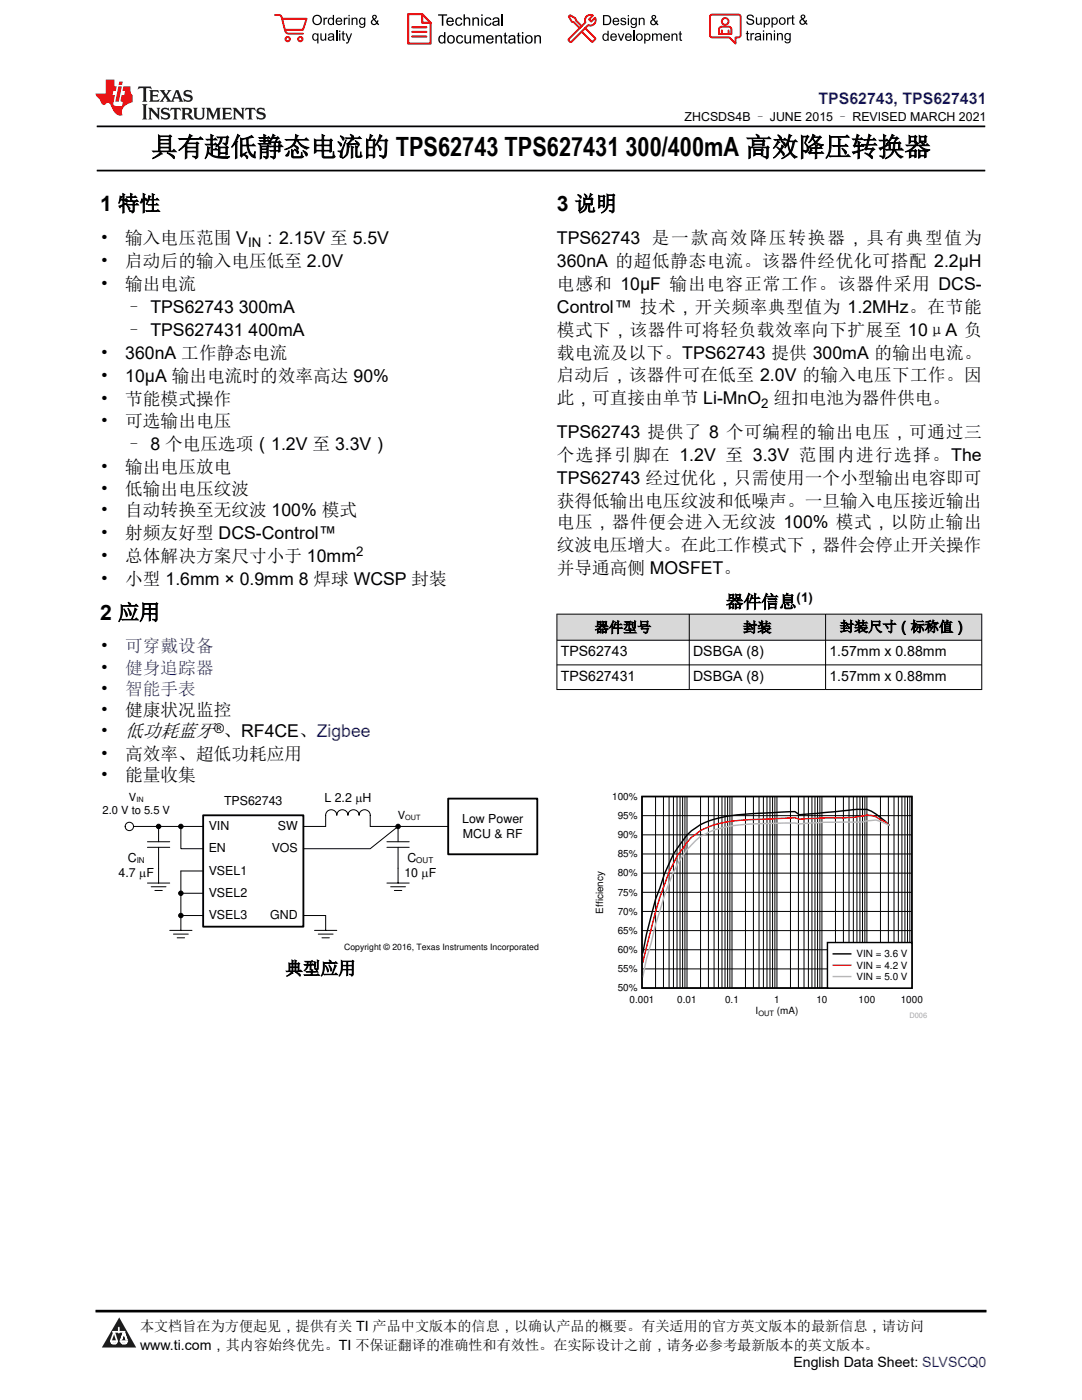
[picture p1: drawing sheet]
<svg xmlns="http://www.w3.org/2000/svg" width="216mm" height="279mm" viewBox="0 0 216 279" stroke-linecap="round" stroke-linejoin="round" font-family="sans-serif">
<defs><g id="words">
<text font-size="5.3" x="30.2" y="31.2">具有超低静态电流的 TPS62743 TPS627431 300/400mA 高效降压转换器</text>
<g font-size="4.2">
<text x="20" y="42.1">1 特性</text>
<text x="111.1" y="42.1">3 说明</text>
<text x="20" y="123.7">2 应用</text>
</g>
<text font-size="3.7" x="25" y="147.1">低功耗蓝牙 、RF4CE、Zigbee</text>
<g font-size="3.5">
<text x="20" y="48.6">•</text>
<text x="20" y="53.2">•</text>
<text x="25" y="48.6">输入电压范围 V</text>
<text x="25" y="53.2">启动后的输入电压低至 2.0V</text>
<text x="52.1" y="48.6">：2.15V 至 5.5V</text>
<text x="111.1" y="48.6">TPS62743 是一款高效降压转换器，具有典型值为</text>
<text x="111.1" y="53.2">360nA 的超低静态电流。该器件经优化可搭配 2.2µH</text>
<text x="20" y="57.8">•</text>
<text x="25" y="57.8">输出电流</text>
<text x="111.1" y="57.8">电感和 10µF 输出电容正常工作。该器件采用 DCS-</text>
<text x="25" y="62.5">– TPS62743 300mA</text>
<text x="111.1" y="62.4">Control™ 技术，开关频率典型值为 1.2MHz。在节能</text>
<text x="20" y="71.7">•</text>
<text x="25" y="67.1">– TPS627431 400mA</text>
<text x="25" y="71.7">360nA 工作静态电流</text>
<text x="111.1" y="67">模式下，该器件可将轻负载效率向下扩展至 10μA 负</text>
<text x="111.1" y="71.5">载电流及以下。TPS62743 提供 300mA 的输出电流。</text>
<text x="20" y="76.3">•</text>
<text x="25" y="76.3">10µA 输出电流时的效率高达 90%</text>
<text x="111.1" y="76.1">启动后，该器件可在低至 2.0V 的输入电压下工作。因</text>
<text x="20" y="80.9">•</text>
<text x="25" y="80.9">节能模式操作</text>
<text x="111.1" y="80.7">此，可直接由单节 Li-MnO 纽扣电池为器件供电。</text>
<text x="20" y="85.1">•</text>
<text x="25" y="85.1">可选输出电压</text>
<text x="25" y="89.9">– 8 个电压选项（1.2V 至 3.3V）</text>
<text x="111.1" y="87.4">TPS62743 提供了 8 个可编程的输出电压，可通过三</text>
<text x="20" y="94.5">•</text>
<text x="25" y="94.5">输出电压放电</text>
<text x="111.1" y="92">个选择引脚在 1.2V 至 3.3V 范围内进行选择。The</text>
<text x="20" y="98.7">•</text>
<text x="25" y="98.7">低输出电压纹波</text>
<text x="111.1" y="96.6">TPS62743 经过优化，只需使用一个小型输出电容即可</text>
<text x="111.1" y="101.2">获得低输出电压纹波和低噪声。一旦输入电压接近输出</text>
<text x="20" y="102.9">•</text>
<text x="20" y="107.5">•</text>
<text x="25" y="102.9">自动转换至无纹波 100% 模式</text>
<text x="25" y="107.5">射频友好型 DCS-Control™</text>
<text x="111.1" y="105.4">电压，器件便会进入无纹波 100% 模式，以防止输出</text>
<text x="20" y="112.1">•</text>
<text x="25" y="112.1">总体解决方案尺寸小于 10mm</text>
<text x="111.1" y="110">纹波电压增大。在此工作模式下，器件会停止开关操作</text>
<text x="20" y="116.7">•</text>
<text x="25" y="116.7">小型 1.6mm × 0.9mm 8 焊球 WCSP 封装</text>
<text x="111.1" y="114.6">并导通高侧 MOSFET。</text>
<text x="144.8" y="121.3">器件信息</text>
<text x="20" y="130.2">•</text>
<text x="20" y="134.4">•</text>
<text x="20" y="138.7">•</text>
<text x="20" y="142.9">•</text>
<text x="25" y="142.9">健康状况监控</text>
<text x="20" y="147.1">•</text>
<text x="20" y="151.7">•</text>
<text x="20" y="155.9">•</text>
<text x="25" y="151.7">高效率、超低功耗应用</text>
<text x="25" y="155.9">能量收集</text>
<text x="56.9" y="194.5">典型应用</text>
</g>
<g font-size="3.5" fill="#00f">
<text x="25" y="130.2">可穿戴设备</text>
<text x="25" y="134.4">健身追踪器</text>
<text x="25" y="138.7">智能手表</text>
</g>
<text font-size="3.2" fill="#00f" x="163.3" y="20.8">TPS62743, TPS627431</text>
<g font-size="2.8">
<text x="111.9" y="131">TPS62743</text>
<text x="118.7" y="126.2">器件型号</text>
<text x="138.3" y="131">DSBGA (8)</text>
<text x="148.3" y="126.2">封装</text>
<text x="165.5" y="131">1.57mm x 0.88mm</text>
<text x="167.6" y="126">封装尺寸（标称值）</text>
<text x="111.9" y="135.9">TPS627431</text>
<text x="138.3" y="135.9">DSBGA (8)</text>
<text x="165.5" y="135.9">1.57mm x 0.88mm</text>
<text x="27.9" y="265.7">本文档旨在为方便起见，提供有关 TI 产品中文版本的信息，以确认产品的概要。有关适用的官方英文版本的最新信息，请访问</text>
<text x="27.9" y="269.4">www.ti.com，其内容始终优先。TI 不保证翻译的准确性和有效性。在实际设计之前，请务必参考最新版本的英文版本。</text>
<text x="158.3" y="272.8">English Data Sheet: SLVSCQ0</text>
</g>
<g font-size="2.6">
<text x="49.5" y="49.3">IN</text>
<text x="151.9" y="81.4">2</text>
<text x="71.1" y="110.9">2</text>
<text x="159" y="120.1">(1)</text>
<text x="42.6" y="146.3">®</text>
</g>
<g font-size="2.5">
<text x="136.6" y="24.2">ZHCSDS4B – JUNE 2015 – REVISED MARCH 2021</text>
<text x="44.7" y="160.7">TPS62743</text>
<text x="64.7" y="160.1">L 2.2 PH</text>
<text x="41.6" y="165.7">VIN</text>
<text x="55.4" y="165.7">SW</text>
<text x="92.2" y="164.2">Low Power</text>
<text x="92.4" y="167.2">MCU &amp; RF</text>
<text x="25.5" y="172">C</text>
<text x="41.6" y="170.1">EN</text>
<text x="54.2" y="170.1">VOS</text>
<text x="81.3" y="172">C</text>
<text x="23.7" y="174.9">4.7 PF</text>
<text x="41.6" y="174.6">VSEL1</text>
<text x="41.6" y="179">VSEL2</text>
<text x="80.7" y="174.9">10 PF</text>
<text x="41.6" y="183.5">VSEL3</text>
<text x="53.9" y="183.5">GND</text>
</g>
<g font-size="2.2">
<text x="25.7" y="159.8">V</text>
<text x="20.5" y="162.5">2.0 V to 5.5 V</text>
<text x="79.4" y="163.4">V</text>
</g>
<g font-size="2">
<text x="122.2" y="159.6">100%</text>
<text x="123.3" y="167.3">90%</text>
<text x="123.3" y="163.4">95%</text>
<text x="123.3" y="171.1">85%</text>
<text x="123.3" y="178.7">75%</text>
<text x="123.3" y="174.9">80%</text>
<text x="120.4" y="182.3" transform="rotate(-90 120.4 182.3)">Efficiency</text>
<text x="123.3" y="182.6">70%</text>
<text x="123.3" y="190.2">60%</text>
<text x="123.3" y="186.4">65%</text>
<text x="170.9" y="191.1">VIN = 3.6 V</text>
<text x="123.3" y="194">55%</text>
<text x="123.3" y="197.8">50%</text>
<text x="170.9" y="193.3">VIN = 4.2 V</text>
<text x="170.9" y="195.6">VIN = 5.0 V</text>
<text x="125.6" y="200.1">0.001</text>
<text x="135.2" y="200.1">0.01</text>
<text x="144.7" y="200.1">0.1</text>
<text x="150.8" y="202.4">I</text>
<text x="154.5" y="200.1">1</text>
<text x="155" y="202.4">(mA)</text>
<text x="162.9" y="200.1">10</text>
<text x="171.3" y="200.1">100</text>
<text x="179.7" y="200.1">1000</text>
</g>
<text font-size="1.7" x="68.7" y="189.5">Copyright © 2016, Texas Instruments Incorporated</text>
<g font-size="1.6">
<text x="27.3" y="172.3">IN</text>
<text x="83.1" y="172.3">OUT</text>
</g>
<text font-size="1.5" x="151.3" y="202.7">OUT</text>
<text font-size="1.5" fill="#a8a8a8" x="181.5" y="203.2">D006</text>
<g font-size="1.4">
<text x="27.2" y="160.1">IN</text>
<text x="80.9" y="163.7">OUT</text>
</g>
</g></defs>
<path d="M19.3 25.2h177.3M19.3 34h177.3" fill="none" stroke="#000" stroke-width=".35"/>
<g fill="#d8d8d8">
<path d="M111.1 122.6h84.8v5.2h-84.8z" fill-rule="evenodd"/>
<path d="M111.2 122.6h26.3v5.1h-26.3z" fill-rule="evenodd"/>
<path d="M137.6 122.6h27.1v5.1h-27.1z" fill-rule="evenodd"/>
<path d="M164.8 122.6h31v5.1h-31z" fill-rule="evenodd"/>
</g>
<g fill="none" stroke="#000" stroke-width=".2">
<path d="M111.1 122.6h84.9M111.1 127.8h84.9M111.1 132.7h84.9M111.1 137.6h84.9M111.1 122.5v15.2M137.5 122.5v15.2M164.7 122.5v15.2M195.9 122.5v15.2M29.4 169.1h4.5M29.4 168h4.5M29.4 176.2h4.5M30.2 177h2.9"/>
<path d="M30.9 177.7h1.5M31.6 169.1v7.1M36.1 164.9v4.5h4.4M36.1 173.8h4.4M36.1 178.3h4.4M40.5 164.9h-8.9v3.1M60.5 164.9h4.5v-2.2a1.11 1.11 0 0 1 1.1-1.1 1.11 1.11 0 0 1 1.1 1.1 1.11 1.11 0 0 1 1.1-1.1 1.11 1.11 0 0 1 1.1 1.1 1.11 1.11 0 0 1 1.1-1.1 1.11 1.11 0 0 1 1.2 1.1 1.11 1.11 0 0 1 1.1-1.1 1.11 1.11 0 0 1 1.1 1.1v2.2h15.5M77.2 169.1h4.5M77.2 168h4.5M77.2 176.2h4.5M77.9 177h3M78.7 177.7h1.5"/>
<path d="M79.4 168v-3.1l-5.5 4.5h-13.4M79.4 169.1v7.1M60.5 182.7h4.5v3M62.8 185.7h4.4M63.5 186.4h3M64.2 187.2h1.5"/>
<circle cx="31.6" cy="164.9" r=".44"/>
<circle cx="36.1" cy="164.9" r=".44"/>
<circle cx="36.1" cy="178.3" r=".44"/>
<circle cx="79.4" cy="164.9" r=".44"/>
</g>
<path d="M40.5 162.7h20v22.2h-20z" fill="none" stroke="#000" stroke-width=".37"/>
<g fill="#000">
<circle cx="31.6" cy="164.9" r=".44"/>
<circle cx="36.1" cy="164.9" r=".44"/>
<circle cx="36.1" cy="178.3" r=".44"/>
<circle cx="79.4" cy="164.9" r=".44"/>
</g>
<circle cx="25.8" cy="164.9" r=".83" fill="#fff"/>
<g fill="none" stroke="#000" stroke-width=".2">
<path d="M26.6 164.9h5M36.1 173.8v11.9M33.9 185.7h4.4M34.6 186.4h3M35.3 187.2h1.5M36.1 182.7h4.4"/>
<circle cx="25.8" cy="164.9" r=".83"/>
<circle cx="36.1" cy="182.7" r=".44"/>
</g>
<path d="M89.4 159.4h17.8v11.1h-17.8z" fill="none" stroke="#000" stroke-width=".37"/>
<circle cx="36.1" cy="182.7" r=".44" fill="#000"/>
<path d="M118.9 158.2h66.1v45.1h-66.1z" fill-rule="evenodd" fill="#fff"/>
<path d="M128.1 159h53.9v38.2h-53.9zM177.5 164.7l-.9-.9a12.1 12.1 0 0 0-3.6-2.3l-2.7 .1-10.8 1-.9-.6a118.4 118.4 0 0 0-14.3 1.1 12 12 0 0 0-9 6 31.7 31.7 0 0 0-3.6 8.1l-.9 2.3-1.8 7-.8 3.8" fill="none" stroke="#000" stroke-width=".29"/>
<g fill="none" stroke="#000" stroke-width=".2">
<path d="M130.8 159v38.2M132.4 159v38.2M133.5 159v38.2M134.4 159v38.2M135.1 159v38.2M135.7 159v38.2M136.2 159v38.2M136.7 159v38.2M137.1 159v38.2M139.8 159v38.2M141.4 159v38.2M142.5 159v38.2"/>
<path d="M143.4 159v38.2M144.1 159v38.2M144.7 159v38.2M145.2 159v38.2M145.6 159v38.2M146.1 159v38.2M148.7 159v38.2M150.3 159v38.2M151.5 159v38.2M152.3 159v38.2M153 159v38.2M153.6 159v38.2"/>
<path d="M154.2 159v38.2M154.6 159v38.2M155 159v38.2M157.7 159v38.2M159.3 159v38.2M160.4 159v38.2M161.3 159v38.2M162 159v38.2M162.6 159v38.2M163.1 159v38.2M163.6 159v38.2M164 159v38.2"/>
<path d="M166.7 159v38.2M168.3 159v38.2M169.4 159v38.2M170.3 159v38.2M171 159v38.2M171.6 159v38.2M172.1 159v38.2M172.6 159v38.2M173 159v38.2M175.7 159v38.2M177.3 159v38.2M178.4 159v38.2"/>
<path d="M179.3 159v38.2M180 159v38.2M180.6 159v38.2M181.1 159v38.2M181.5 159v38.2M128.1 178.1h53.9M128.1 174.3h53.9M128.1 170.4h53.9M128.1 166.6h53.9M128.1 162.8h53.9M128.1 193.4h53.9M128.1 189.5h53.9"/>
<path d="M128.1 185.7h53.9M128.1 181.9h53.9"/>
</g>
<path d="M177.5 164.7l-.9-.7-.9-.4a3.7 3.7 0 0 0-3.6-.7 42.7 42.7 0 0 1-8.1 .3l-4.5 .3-.9-.3-7.2 .3a27.6 27.6 0 0 0-10.7 1.8 11.1 11.1 0 0 0-4.5 4.2l-.9 1a37.9 37.9 0 0 0-3.6 8.6l-.9 2.9-2.6 10.2" fill="none" stroke="#f00" stroke-width=".29"/>
<path d="M177.5 164.7l-2.7-1a53.7 53.7 0 0 1-9.9 .4h-.9a41.2 41.2 0 0 1-7.2 .2l-5.4 .1a28.9 28.9 0 0 0-9.8 1.6 11.8 11.8 0 0 0-5.4 4.8 34.1 34.1 0 0 0-4.5 11l-.9 2.7-1.8 6.9-.8 3.7" fill="none" stroke="#b8b8b8" stroke-width=".29"/>
<path d="M165.1 188.1h16.9v9.1h-16.9z" fill-rule="evenodd" fill="#fff"/>
<path d="M165.1 188.1h16.9v9.1h-16.9zM166.3 190.4h3.5" fill="none" stroke="#000" stroke-width=".29"/>
<path d="M166.3 192.6h3.5" fill="none" stroke="#f00" stroke-width=".29"/>
<path d="M166.3 194.9h3.5" fill="none" stroke="#b8b8b8" stroke-width=".29"/>
<path d="M0 0h215.9v23.8h-215.9z" fill-rule="evenodd" fill="#fff"/>
<path d="M27.7 17.3l-.2 .6 .5-.3h.6v.1v2.2l-.2 .4h1l-.2-.4v-2.2v-.1h.5l.5 .3-.1-.6zM29.8 18l.2 .4v1.5l-.2 .4h1.9l.1-.6a1.08 1.08 0 0 1-1.3 .2v-.7h.6l.4 .2v-.6l-.4 .2h-.6v-.6l.2-.1a1 1 0 0 1 1 .2l-.1-.5zM31.8 18l1 1.1-1 1.2h.9l-.2-.2 .4-.7 .5 .7-.2 .2h1.6l-.2-.2 .1-.4h1l.1 .4-.1 .2h.9l-.2-.3-.8-2h-.5l-1 2.2-.8-1.1 .9-1.1h-.8l.2 .2-.5 .6-.3-.6 .1-.2zM35.2 18.4l.4 1h-.8zM36.8 18.1a.65 .65 0 0 0-.2 .7 .65 .65 0 0 0 .6 .5l.7 .1 .1 .3a.79 .79 0 0 1-.7 .4 .79 .79 0 0 1-.7-.5l.1 .7 .2-.1a.93 .93 0 0 0 1.1 .1 .93 .93 0 0 0 .4-1 1.46 1.46 0 0 0-1.2-.6l-.1-.3a1.09 1.09 0 0 1 1.2 .2l-.2-.6-.1 .1-.6-.2zM28.4 20.8l.2 .4v2.3l-.2 .3h1l-.2-.3v-2.3l.2-.4zM29.6 21.5l.2 .4v1.6l-.2 .3h.8l-.3-.3v-1.4l1.7 1.8v-2l.2-.4h-.8l.2 .2 .1 1.1-1.2-1.3zM32.3 21.7a.65 .65 0 0 0-.2 .7 .65 .65 0 0 0 .7 .4l.6 .2 .1 .2a.79 .79 0 0 1-.7 .4 .79 .79 0 0 1-.7-.5l.1 .7 .2-.1a.93 .93 0 0 0 1.1 .1 .93 .93 0 0 0 .4-.9 1.46 1.46 0 0 0-1.2-.6l-.1-.4a1.09 1.09 0 0 1 1.2 .2l-.2-.6-.1 .1-.6-.1zM34.1 21.5l-.1 .7a.63 .63 0 0 1 .7-.4l.1 1.7-.3 .3h1l-.2-.3v-1.7a.66 .66 0 0 1 .8 .4l-.1-.7zM36.2 21.5l.2 .4v1.6l-.2 .3h.9l-.2-.2v-.7h.5l.1 .2a.79 .79 0 0 0 1.2 .6l-1-.9a.61 .61 0 0 0 .6-.6 .61 .61 0 0 0-.5-.6zM36.9 21.8h.2a.47 .47 0 0 1 .5 .1 .47 .47 0 0 1 .1 .5l-.2 .2h-.6zM38.5 21.5l.2 .2a2.27 2.27 0 0 0 .4 2 1.04 1.04 0 0 0 1.7-.7v-1.3l.2-.2h-.8l.2 .4v1.1a.6 .6 0 0 1-.6 .6 .6 .6 0 0 1-.6-.6v-1.1l.3-.4zM41.1 21.5l.2 .4v1.6l-.2 .3h.7l-.2-.3v-1.5l.9 1.9 .8-1.9v1.5l-.2 .3h1l-.3-.3v-1.6l.3-.4h-.8l-.7 1.5-.7-1.5zM44.3 21.5l.2 .4v1.6l-.2 .3h1.9l.1-.5a1.09 1.09 0 0 1-1.3 .1v-.6h.6l.4 .1v-.6l-.4 .2h-.6v-.6l.2-.1a1.01 1.01 0 0 1 1 .3l-.1-.6zM46.4 21.5l.3 .4v1.6l-.3 .3h.8l-.2-.3v-1.4l1.6 1.8v-2l.2-.4h-.7l.2 .2v1.1l-1.2-1.3zM49 21.5l-.1 .7a.63 .63 0 0 1 .8-.4v1.7l-.3 .3h1l-.2-.3v-1.7a.66 .66 0 0 1 .8 .4l-.1-.7zM51.4 21.7a.65 .65 0 0 0-.2 .7 .65 .65 0 0 0 .6 .4l.6 .2 .2 .2a.79 .79 0 0 1-.8 .4 .79 .79 0 0 1-.6-.5l.1 .7 .2-.1a.93 .93 0 0 0 1 .1 .93 .93 0 0 0 .5-.9 1.46 1.46 0 0 0-1.3-.6l-.1-.4a1.09 1.09 0 0 1 1.3 .2l-.2-.6-.2 .1-.5-.1z" fill="#231f20"/>
<path d="M21.1 15.9v2.8h-2.1l.1 .3 .9 1a.95 .95 0 0 0 .9 .9 .59 .59 0 0 1 .6-.4 .59 .59 0 0 1 .5 .4l.4 .8a1.59 1.59 0 0 0 2.1 1.3 1.61 1.61 0 0 1 1-2.2l1-.4-.1-1.5a1.59 1.59 0 0 1-.4-1.6h-1.4l-.2 .9h.5l-.1 .8h-.5l-.2 1v.2l.4 .1-.2 .9h-.6a.73 .73 0 0 1-1.1-.7l.3-1.5h-.5l.2-.8h.5l.2-.9h-.5v-1.4zM23.6 17.3l-.6 3h.7l.6-3zM23.8 16.3l-.1 .7h.7l.1-.7z" fill="#ed1c24"/>
<g fill="#000">
<path d="M62.3 4a1 1 0 0 1 2 0 1 1 0 0 1-2 0zM62.8 3.4a.78 .78 0 0 0-.1 1.1 .78 .78 0 0 0 1.1 .1 .78 .78 0 0 0 .1-1.1 .78 .78 0 0 0-1.1-.1z" fill-rule="evenodd"/>
<path d="M62.5 6.8l.4-.2 .4 .3v-.2h.2v2h-.2v-.7a.68 .68 0 0 1-.9-.1 .68 .68 0 0 1 0-.9zM62.6 7a.51 .51 0 0 0-.1 .6 .51 .51 0 0 0 .7 .2 .51 .51 0 0 0 .1-.7 .51 .51 0 0 0-.7-.1z" fill-rule="evenodd"/>
<path d="M64.5 3.5h.3v.3l.1-.3h.3l.1 .1-.1 .2a.32 .32 0 0 0-.3 0 .32 .32 0 0 0-.1 .4v.8h-.3z" fill-rule="evenodd"/>
<path d="M63.9 6.7h.3v.8a.36 .36 0 0 0 .3 .4 .36 .36 0 0 0 .4-.5v-.7h.2v1.4h-.2v-.2a.51 .51 0 0 1-.6 .2 .51 .51 0 0 1-.4-.5z" fill-rule="evenodd"/>
<path d="M65.6 3.7l.4-.2 .4 .2v-.7h.3v2h-.3v-.2a.7 .7 0 0 1-1-.1 .7 .7 0 0 1 .2-1zM65.8 3.8a.51 .51 0 0 0-.1 .7 .51 .51 0 0 0 .6 .2 .51 .51 0 0 0 .1-.7 .51 .51 0 0 0-.6-.2z" fill-rule="evenodd"/>
<path d="M65.6 6.8a.66 .66 0 0 1 .8-.1 .66 .66 0 0 1 .3 .8v.6h-.2l-.1-.2a.52 .52 0 0 1-.7 .2 .52 .52 0 0 1-.2-.6l.3-.2a.42 .42 0 0 0 .6-.3l-.3-.2-.3 .1-.1 .2h-.3zM65.7 7.6a.35 .35 0 0 0 .3 .4 .35 .35 0 0 0 .4-.4v-.2z" fill-rule="evenodd"/>
<path d="M67.7 6.1h.2v.3h-.2zM67.7 6.7h.2v1.4h-.2z" fill-rule="evenodd"/>
<path d="M67.1 3.7a.68 .68 0 0 1 .9-.1 .68 .68 0 0 1 .3 .7h-1.1a.42 .42 0 0 0 .3 .5 .42 .42 0 0 0 .5-.3h.3a.73 .73 0 0 1-1.1 .4 .73 .73 0 0 1-.1-1.2zM67.4 3.8l-.2 .3h.8l-.2-.4z" fill-rule="evenodd"/>
<path d="M68.6 3.5h.2v.3l.2-.3h.3l.1 .1-.1 .2a.32 .32 0 0 0-.4 0 .32 .32 0 0 0-.1 .4v.8h-.2z" fill-rule="evenodd"/>
<path d="M68.3 6.3l.3-.1v.5h.2v.1h-.2v.9l.3 .4a.36 .36 0 0 1-.4 0 .36 .36 0 0 1-.2-.4v-.9h-.1v-.1h.1z" fill-rule="evenodd"/>
<path d="M68.9 6.7h.3l.4 1.1 .4-1.1h.3l-.6 1.4a.51 .51 0 0 1-.6 .6l-.1-.3h.3l.2-.3z" fill-rule="evenodd"/>
<path d="M69.5 3h.3v.3h-.3zM69.5 3.5h.3v1.5h-.3z" fill-rule="evenodd"/>
<path d="M70.2 3.5h.2v.2a.52 .52 0 0 1 .6-.2 .52 .52 0 0 1 .3 .6v.9h-.2v-.9a.34 .34 0 0 0-.3-.4 .34 .34 0 0 0-.4 .3v1h-.2z" fill-rule="evenodd"/>
<path d="M71.8 3.7l.4-.2 .5 .2v-.2h.2v1.3a.64 .64 0 0 1-.5 .8 .64 .64 0 0 1-.7-.5h.2a.41 .41 0 0 0 .5 .2 .41 .41 0 0 0 .2-.5 .69 .69 0 0 1-.9-.1 .69 .69 0 0 1 .1-1zM72 3.8a.5 .5 0 0 0-.1 .7 .5 .5 0 0 0 .7 .1 .5 .5 0 0 0 .1-.6 .5 .5 0 0 0-.7-.2z" fill-rule="evenodd"/>
<path d="M74.4 3.1a.47 .47 0 0 1 .7 .1 .47 .47 0 0 1-.3 .7l.4 .4 .1-.3 .2 .1-.1 .4 .3 .3-.2 .2-.3-.3a.63 .63 0 0 1-1 .1 .63 .63 0 0 1 .3-1l-.3-.4zM74.5 3.4a.27 .27 0 0 0 .5 0 .27 .27 0 0 0-.5 0zM74.4 4.1a.4 .4 0 0 0 0 .6 .4 .4 0 0 0 .6-.1l-.4-.6z" fill-rule="evenodd"/>
<path d="M87.4 2.9h1.8v.2h-.7v2h-.3v-2h-.8z" fill-rule="evenodd"/>
<path d="M87.6 7.2l.5-.2 .5 .2v-.8h.3v2.3h-.3v-.2a.76 .76 0 0 1-1-.1 .76 .76 0 0 1-.1-1zM87.9 7.4a.58 .58 0 0 0-.2 .7 .58 .58 0 0 0 .8 .2 .58 .58 0 0 0 .1-.7 .58 .58 0 0 0-.7-.2z" fill-rule="evenodd"/>
<path d="M89.5 7.2a.81 .81 0 0 1 1.1 .1 .81 .81 0 0 1-.2 1.2 .81 .81 0 0 1-1.1-.2l-.1-.7zM89.6 7.4a.57 .57 0 0 0 0 .8 .57 .57 0 0 0 .8 0 .57 .57 0 0 0 0-.7 .57 .57 0 0 0-.8-.1z" fill-rule="evenodd"/>
<path d="M89.3 3.7a.77 .77 0 0 1 .9-.2 .77 .77 0 0 1 .4 .9h-1.3a.48 .48 0 0 0 .4 .5 .48 .48 0 0 0 .6-.3h.3a.83 .83 0 0 1-1.3 .4 .83 .83 0 0 1 0-1.3zM89.5 3.8l-.2 .4h1l-.3-.5z" fill-rule="evenodd"/>
<path d="M91 3.7a.7 .7 0 0 1 1.2 .3h-.2a.45 .45 0 0 0-.6-.3 .45 .45 0 0 0-.3 .6 .45 .45 0 0 0 .3 .6 .45 .45 0 0 0 .6-.4l.3 .1a.76 .76 0 0 1-1.1 .5 .76 .76 0 0 1-.3-1.1z" fill-rule="evenodd"/>
<path d="M91.2 7.2a.7 .7 0 0 1 1.2 .3l-.3 .1a.45 .45 0 0 0-.5-.4 .45 .45 0 0 0-.3 .7 .45 .45 0 0 0 .3 .6 .45 .45 0 0 0 .6-.4h.2a.76 .76 0 0 1-1 .5 .76 .76 0 0 1-.4-1.1z" fill-rule="evenodd"/>
<path d="M92.5 2.9h.3v.8a.59 .59 0 0 1 .7-.2 .59 .59 0 0 1 .3 .6v1h-.2v-1a.4 .4 0 0 0-.5-.4 .4 .4 0 0 0-.3 .5v.9h-.3z" fill-rule="evenodd"/>
<path d="M92.7 7h.2v.9a.41 .41 0 0 0 .5 .6 .41 .41 0 0 0 .3-.6v-.9h.3v1.7h-.3v-.3a.58 .58 0 0 1-.7 .3 .58 .58 0 0 1-.3-.7z" fill-rule="evenodd"/>
<path d="M94.3 3.5h.2v.2a.59 .59 0 0 1 .7-.2 .59 .59 0 0 1 .4 .6v1h-.3v-1a.41 .41 0 0 0-.4-.4 .41 .41 0 0 0-.4 .5v.9h-.2z" fill-rule="evenodd"/>
<path d="M94.4 7h.3v.3a.56 .56 0 0 1 1 0 .54 .54 0 0 1 .6-.3 .54 .54 0 0 1 .4 .5v1.2h-.3v-1.1a.34 .34 0 0 0-.3-.4 .34 .34 0 0 0-.4 .3v1.2h-.3v-1.1a.38 .38 0 0 0-.5-.3 .38 .38 0 0 0-.2 .5v.9h-.3z" fill-rule="evenodd"/>
<path d="M96 2.9h.3v.3h-.3zM96 3.5h.3v1.6h-.3z" fill-rule="evenodd"/>
<path d="M96.8 3.7a.7 .7 0 0 1 1.3 .3h-.3a.45 .45 0 0 0-.6-.3 .45 .45 0 0 0-.3 .6 .45 .45 0 0 0 .3 .6 .45 .45 0 0 0 .6-.4l.3 .1a.76 .76 0 0 1-1.1 .5 .76 .76 0 0 1-.3-1.1z" fill-rule="evenodd"/>
<path d="M97.2 7.2a.77 .77 0 0 1 .9-.1 .77 .77 0 0 1 .4 .8h-1.2a.48 .48 0 0 0 .3 .6 .48 .48 0 0 0 .6-.4l.3 .1a.83 .83 0 0 1-1.3 .3 .83 .83 0 0 1 0-1.3zM97.4 7.4l-.1 .3h.9l-.2-.4z" fill-rule="evenodd"/>
<path d="M98.8 7h.3v.3a.59 .59 0 0 1 .7-.3 .59 .59 0 0 1 .4 .7v1h-.3v-1a.41 .41 0 0 0-.5-.5 .41 .41 0 0 0-.3 .6v.9h-.3z" fill-rule="evenodd"/>
<path d="M98.4 3.7a.74 .74 0 0 1 1-.2 .74 .74 0 0 1 .3 .9v.7h-.3v-.2a.59 .59 0 0 1-.8 .3 .59 .59 0 0 1-.3-.8l1.1-.3a.42 .42 0 0 0-.4-.4 .42 .42 0 0 0-.5 .3h-.2zM98.6 4.5a.36 .36 0 0 0 .2 .5 .36 .36 0 0 0 .5-.2l.1-.5z" fill-rule="evenodd"/>
<path d="M100.7 6.6l.2-.1v.5h.3v.2h-.3v1l.1 .2h.2l.1 .3a.41 .41 0 0 1-.5-.1 .41 .41 0 0 1-.1-.4v-1h-.2v-.2h.2z" fill-rule="evenodd"/>
<path d="M101.6 7.2a.74 .74 0 0 1 .9-.2 .74 .74 0 0 1 .3 1l.1 .7h-.3v-.2a.59 .59 0 0 1-.8 .2 .59 .59 0 0 1-.3-.8l1-.3a.42 .42 0 0 0-.3-.4 .42 .42 0 0 0-.5 .3h-.3zM101.8 8.1a.36 .36 0 0 0 .1 .5 .36 .36 0 0 0 .5-.3l.2-.4z" fill-rule="evenodd"/>
<path d="M103.3 6.6l.3-.1v.5h.3v.2h-.3v1l.1 .2h.2v.3a.41 .41 0 0 1-.5-.1 .41 .41 0 0 1-.1-.4v-1h-.2v-.2h.2z" fill-rule="evenodd"/>
<path d="M104.1 6.4h.3v.3h-.3zM104.1 7h.3v1.7h-.3z" fill-rule="evenodd"/>
<path d="M105 7.2a.81 .81 0 0 1 1.1 .1 .81 .81 0 0 1-.1 1.2 .81 .81 0 0 1-1.2-.2v-.7zM105.2 7.4a.57 .57 0 0 0-.1 .8 .57 .57 0 0 0 .8 0 .57 .57 0 0 0 0-.7 .57 .57 0 0 0-.7-.1z" fill-rule="evenodd"/>
<path d="M106.6 7h.3v.3a.59 .59 0 0 1 .7-.3 .59 .59 0 0 1 .4 .7v1h-.3v-1a.41 .41 0 0 0-.5-.5 .41 .41 0 0 0-.3 .6v.9h-.3z" fill-rule="evenodd"/>
<path d="M120.3 3h.7a1 1 0 0 1 1 1 1 1 0 0 1-1 1h-.7zM120.6 3.2v1.6h.4a.77 .77 0 0 0 .7-.8 .77 .77 0 0 0-.7-.8z" fill-rule="evenodd"/>
<path d="M120.4 6.9l.4-.2 .4 .2v-.8h.3v2h-.3v-.1a.7 .7 0 0 1-.9-.2 .7 .7 0 0 1 .1-.9zM120.6 7a.51 .51 0 0 0-.1 .7 .51 .51 0 0 0 .6 .1 .51 .51 0 0 0 .1-.6 .51 .51 0 0 0-.6-.2z" fill-rule="evenodd"/>
<path d="M122 6.9a.68 .68 0 0 1 .8-.2 .68 .68 0 0 1 .3 .8h-1.1a.42 .42 0 0 0 .3 .5 .42 .42 0 0 0 .5-.3h.3a.73 .73 0 0 1-1.1 .3 .73 .73 0 0 1 0-1.1zM122.2 7l-.2 .3h.8l-.2-.4z" fill-rule="evenodd"/>
<path d="M122.4 3.7a.68 .68 0 0 1 .8-.1 .68 .68 0 0 1 .4 .8h-1.1a.42 .42 0 0 0 .3 .4 .42 .42 0 0 0 .5-.3l.3 .1a.73 .73 0 0 1-1.2 .3 .73 .73 0 0 1 0-1.2zM122.6 3.8l-.1 .3h.8l-.2-.3z" fill-rule="evenodd"/>
<path d="M123.9 3.7l.1-.1a.62 .62 0 0 1 .9 .3l-.2 .1a.29 .29 0 0 0-.3-.3 .29 .29 0 0 0-.3 .3l.1 .1a.58 .58 0 0 1 .6 .1 .58 .58 0 0 1 .1 .6 .67 .67 0 0 1-1.1-.2l.2-.1a.33 .33 0 0 0 .4 .4 .33 .33 0 0 0 .3-.4 .71 .71 0 0 1-.9-.6z" fill-rule="evenodd"/>
<path d="M123.3 6.7h.2l.4 1.2 .4-1.2h.3l-.6 1.4h-.2z" fill-rule="evenodd"/>
<path d="M125.3 3h.2v.3h-.2zM125.3 3.6h.2v1.4h-.2z" fill-rule="evenodd"/>
<path d="M124.9 6.9a.68 .68 0 0 1 .8-.2 .68 .68 0 0 1 .4 .8h-1.1a.42 .42 0 0 0 .3 .5 .42 .42 0 0 0 .5-.3h.3a.73 .73 0 0 1-1.2 .3 .73 .73 0 0 1 0-1.1zM125.1 7l-.1 .3h.8l-.2-.4z" fill-rule="evenodd"/>
<path d="M126 3.7l.4-.2 .4 .2v-.1h.3v1.2a.64 .64 0 0 1-.5 .8 .64 .64 0 0 1-.8-.5l.3 .1a.41 .41 0 0 0 .5 .2 .41 .41 0 0 0 .2-.6 .69 .69 0 0 1-.9-.1 .69 .69 0 0 1 .1-1zM126.2 3.9a.5 .5 0 0 0-.1 .6 .5 .5 0 0 0 .6 .2 .5 .5 0 0 0 .2-.7 .5 .5 0 0 0-.7-.1z" fill-rule="evenodd"/>
<path d="M126.9 7.4a.73 .73 0 0 1 1.4 0 .73 .73 0 0 1-1.4 0zM127.3 7a.5 .5 0 0 0-.1 .7 .5 .5 0 0 0 .7 0 .5 .5 0 0 0 0-.6 .5 .5 0 0 0-.6-.1z" fill-rule="evenodd"/>
<path d="M127.5 3.6h.2v.2a.52 .52 0 0 1 .6-.3 .52 .52 0 0 1 .3 .6v.9h-.2v-.9a.34 .34 0 0 0-.3-.4 .34 .34 0 0 0-.4 .3v1h-.2z" fill-rule="evenodd"/>
<path d="M128.5 6.7h.3v.2a.67 .67 0 0 1 .9 0 .67 .67 0 0 1 0 .9 .55 .55 0 0 1-.9 .2v.7h-.3zM128.9 7a.5 .5 0 0 0-.1 .7 .5 .5 0 0 0 .6 .1 .5 .5 0 0 0 .2-.6 .5 .5 0 0 0-.7-.2z" fill-rule="evenodd"/>
<path d="M130.1 6.7h.2v.2a.49 .49 0 0 1 .9 0l.4-.2a.42 .42 0 0 1 .5 .4v1h-.3v-.9a.3 .3 0 0 0-.2-.3 .3 .3 0 0 0-.4 .2v1h-.2v-.9a.33 .33 0 0 0-.5-.3 .33 .33 0 0 0-.2 .5v.7h-.2z" fill-rule="evenodd"/>
<path d="M130.1 3.1a.47 .47 0 0 1 .8 .1 .47 .47 0 0 1-.3 .7l.3 .4 .1-.2h.3l-.2 .5 .3 .3-.2 .2-.3-.3a.63 .63 0 0 1-1 .1 .63 .63 0 0 1 .3-1l-.2-.5zM130.2 3.5a.27 .27 0 0 0 .5 0 .27 .27 0 0 0-.5 0zM130.2 4.1a.4 .4 0 0 0 0 .7 .4 .4 0 0 0 .6-.2l-.5-.6z" fill-rule="evenodd"/>
<path d="M132.5 6.9a.68 .68 0 0 1 .9-.2 .68 .68 0 0 1 .3 .8h-1.1a.42 .42 0 0 0 .3 .5 .42 .42 0 0 0 .5-.3h.3a.73 .73 0 0 1-1.1 .3 .73 .73 0 0 1-.1-1.1zM132.7 7l-.1 .3h.8l-.2-.4z" fill-rule="evenodd"/>
<path d="M134 6.7h.2v.2a.52 .52 0 0 1 .6-.2 .52 .52 0 0 1 .4 .6v.8h-.3v-.8a.34 .34 0 0 0-.2-.4 .34 .34 0 0 0-.4 .2l-.1 1h-.2z" fill-rule="evenodd"/>
<path d="M135.6 6.3l.2-.1v.5h.3v.2h-.3v.8l.3 .4a.36 .36 0 0 1-.4 0 .36 .36 0 0 1-.1-.4v-.8h-.2v-.2h.2z" fill-rule="evenodd"/>
<path d="M149.2 3a.8 .8 0 0 1 1.2 .5h-.2a.44 .44 0 0 0-.5-.4 .44 .44 0 0 0-.4 .5l.2 .1a.9 .9 0 0 1 1 .8 .84 .84 0 0 1-.9 .5 .84 .84 0 0 1-.7-.7h.3a.52 .52 0 0 0 .5 .5 .52 .52 0 0 0 .5-.6l-.2-.1a.85 .85 0 0 1-1-.8z" fill-rule="evenodd"/>
<path d="M149 6.3l.3-.2v.5h.2v.2h-.2v.9l.2 .4a.36 .36 0 0 1-.4-.1 .36 .36 0 0 1-.1-.4v-.8h-.2v-.2h.2z" fill-rule="evenodd"/>
<path d="M149.7 6.6h.3v.2l.1-.2h.3l.1 .1-.1 .2a.32 .32 0 0 0-.3 0 .32 .32 0 0 0-.1 .4v.8h-.3z" fill-rule="evenodd"/>
<path d="M150.7 6.8a.66 .66 0 0 1 .9-.2 .66 .66 0 0 1 .3 .9v.6h-.2l-.1-.2a.52 .52 0 0 1-.7 .2 .52 .52 0 0 1-.2-.7l.2-.1a.42 .42 0 0 0 .7-.3l-.3-.2h-.3l-.1 .3-.3-.1zM150.9 7.5a.35 .35 0 0 0 .3 .5 .35 .35 0 0 0 .4-.4v-.3z" fill-rule="evenodd"/>
<path d="M150.8 3.5h.3v.8a.36 .36 0 0 0 .3 .5 .36 .36 0 0 0 .4-.5v-.8h.2v1.4h-.2v-.2a.51 .51 0 0 1-.6 .3 .51 .51 0 0 1-.4-.6z" fill-rule="evenodd"/>
<path d="M152.2 6.1h.3v.2h-.3zM152.2 6.6h.3v1.5h-.3z" fill-rule="evenodd"/>
<path d="M152.4 3.5h.2v.2a.67 .67 0 0 1 .9 0 .67 .67 0 0 1 .1 .9 .55 .55 0 0 1-1 .2v.7h-.2zM152.7 3.8a.5 .5 0 0 0-.1 .7 .5 .5 0 0 0 .7 .1 .5 .5 0 0 0 .1-.6 .5 .5 0 0 0-.7-.2z" fill-rule="evenodd"/>
<path d="M152.9 6.6h.2v.2a.52 .52 0 0 1 .6-.2 .52 .52 0 0 1 .3 .6v.9h-.2v-.9a.34 .34 0 0 0-.3-.4 .34 .34 0 0 0-.4 .2v1.1h-.2z" fill-rule="evenodd"/>
<path d="M153.9 3.5h.3v.2a.67 .67 0 0 1 .9 0 .67 .67 0 0 1 0 .9 .55 .55 0 0 1-.9 .2v.7h-.3zM154.3 3.8a.5 .5 0 0 0-.1 .7 .5 .5 0 0 0 .6 .1 .5 .5 0 0 0 .2-.6 .5 .5 0 0 0-.7-.2z" fill-rule="evenodd"/>
<path d="M154.4 6.1h.3v.2h-.3zM154.4 6.6h.3v1.5h-.3z" fill-rule="evenodd"/>
<path d="M155 6.6h.3v.2a.52 .52 0 0 1 .6-.2 .52 .52 0 0 1 .3 .6v.9h-.2v-.9a.34 .34 0 0 0-.3-.4 .34 .34 0 0 0-.4 .2v1.1h-.3z" fill-rule="evenodd"/>
<path d="M155.4 4.2a.75 .75 0 0 1 1.5 0 .75 .75 0 0 1-1.5 0zM155.8 3.8a.5 .5 0 0 0-.1 .7 .5 .5 0 0 0 .8 0 .5 .5 0 0 0 0-.7 .5 .5 0 0 0-.7 0z" fill-rule="evenodd"/>
<path d="M156.7 6.8l.4-.2 .5 .2v-.2h.2v1.3a.64 .64 0 0 1-.5 .7 .64 .64 0 0 1-.8-.4h.3a.41 .41 0 0 0 .5 .2 .41 .41 0 0 0 .2-.5 .69 .69 0 0 1-.9-.1 .69 .69 0 0 1 .1-1zM156.9 6.9a.5 .5 0 0 0-.1 .7 .5 .5 0 0 0 .6 .1 .5 .5 0 0 0 .2-.7 .5 .5 0 0 0-.7-.1z" fill-rule="evenodd"/>
<path d="M157.1 3.5h.2v.2l.1-.2h.3h.2l-.1 .3a.32 .32 0 0 0-.4 0 .32 .32 0 0 0-.1 .4v.7h-.2z" fill-rule="evenodd"/>
<path d="M158 3.1l.3-.1v.5h.2v.2h-.2v.8l.3 .4a.36 .36 0 0 1-.4 0 .36 .36 0 0 1-.2-.4v-.8h-.1v-.2h.1z" fill-rule="evenodd"/>
<path d="M159.9 3a.47 .47 0 0 1 .7 .1 .47 .47 0 0 1-.3 .7l.4 .5 .1-.3h.2l-.1 .5 .3 .3-.2 .2-.3-.3a.63 .63 0 0 1-1 .1 .63 .63 0 0 1 .3-1l-.3-.5zM160 3.4a.27 .27 0 0 0 .5 0 .27 .27 0 0 0-.5 0zM159.9 4.1a.4 .4 0 0 0 0 .6 .4 .4 0 0 0 .6-.2l-.4-.6z" fill-rule="evenodd"/>
</g>
<path d="M67.2 6.1v2M126.5 6.1v2" fill="none" stroke="#000" stroke-width=".25"/>
<g fill="none" stroke="#de0000" stroke-width=".37">
<path d="M54.9 3h.9a1.19 1.19 0 0 1 .6 1.2l.6 2.1a.85 .85 0 0 0 1 .4h2.5M56.3 3.7h4.9l-.7 2.2h-3.6M116.1 5.2l-1.2-1.1-.1-.5-1-.6-.3 .3 .6 1 .5 .2 1.1 1.1M116.8 5.6l1.9 2v.3l-.4 .4h-.3l-1.9-2zM116.8 5.6l.6-.6a1.07 1.07 0 0 0 1.2-.2 1.07 1.07 0 0 0 .1-1.3l-.7 .8-.5-.4 .8-.8a1.07 1.07 0 0 0-1.2 .2 1.07 1.07 0 0 0-.3 1.2l-3.3 3.3v.3l.3 .3h.2l2.1-2.1M141.7 3.1l.4-.2h5.3l.3 .2 .1 3.9-.2 .4-.8 .1v1.2l-1.3-1.2h-3.4l-.4-.2zM143.5 5.6l.5-.3 1.7 .1 .2 .5v.9h-2.4zM144 6.1v.7M145.4 6.1v.7"/>
<circle cx="57.4" cy="7.8" r=".44"/>
<circle cx="59.9" cy="7.8" r=".44"/>
<circle cx="144.7" cy="4.3" r=".67"/>
</g>
<path d="M100.2 2.9v2.2" fill="none" stroke="#000" stroke-width=".28"/>
<path d="M81.4 2.8h2.8v1.7h1.7v4.2h-4.5zM82.3 6.4h2.8M82.3 5.4h2.8M82.3 7.3h2.8M84.2 2.8l1.7 1.7" fill="none" stroke="#de0000" stroke-width=".42"/>
<path d="M0 261.4h215.9v18h-215.9z" fill-rule="evenodd" fill="#fff"/>
<path d="M23.8 262.9l3.4 6h-6.9z" fill="#231f20"/>
<path d="M22.1 267.7h1.3l-.4 .5h-.3a.55 .55 0 0 1-.6-.5z" fill-rule="evenodd" fill="#fff"/>
<path d="M22.1 267.7h1.3l-.4 .5h-.3a.55 .55 0 0 1-.6-.5z" fill="none" stroke="#231f20" stroke-width=".34"/>
<path d="M22.1 267.7h1.3l-.4 .5h-.5zM22.6 265.8h.1M22.6 265.8h2.3zM23.7 265.9h.1M23.7 264.9v1zM24 267.7h.1" fill="none" stroke="#fff" stroke-width=".34"/>
<path d="M24.7 265.8l-.7 1.9z" fill="#fff"/>
<path d="M24.7 265.8l-.7 1.9z" fill="none" stroke="#fff" stroke-width=".34"/>
<path d="M24.7 265.8l.7 1.9z" fill="#fff"/>
<path d="M24.7 265.8l.7 1.9zM25.3 267.7h.1" fill="none" stroke="#fff" stroke-width=".34"/>
<path d="M22.8 265.8l-.7 1.9z" fill="#fff"/>
<path d="M22.8 265.8l-.7 1.9z" fill="none" stroke="#fff" stroke-width=".34"/>
<path d="M22.8 265.8l.6 1.9z" fill="#fff"/>
<path d="M22.8 265.8l.6 1.9z" fill="none" stroke="#fff" stroke-width=".34"/>
<path d="M24.1 267.7h1.3a.65 .65 0 0 1-.6 .5 .65 .65 0 0 1-.7-.5z" fill-rule="evenodd" fill="#fff"/>
<path d="M24.1 267.7h1.3a.65 .65 0 0 1-.6 .5 .65 .65 0 0 1-.7-.5z" fill="none" stroke="#231f20" stroke-width=".34"/>
<path d="M24 267.7h.1M24.1 267.7h1.3l-.4 .5h-.5z" fill="none" stroke="#fff" stroke-width=".34"/>
<path d="M19 261.7h177.8" fill="none" stroke="#000" stroke-width=".53"/>
<use href="#words"/>
</svg>
